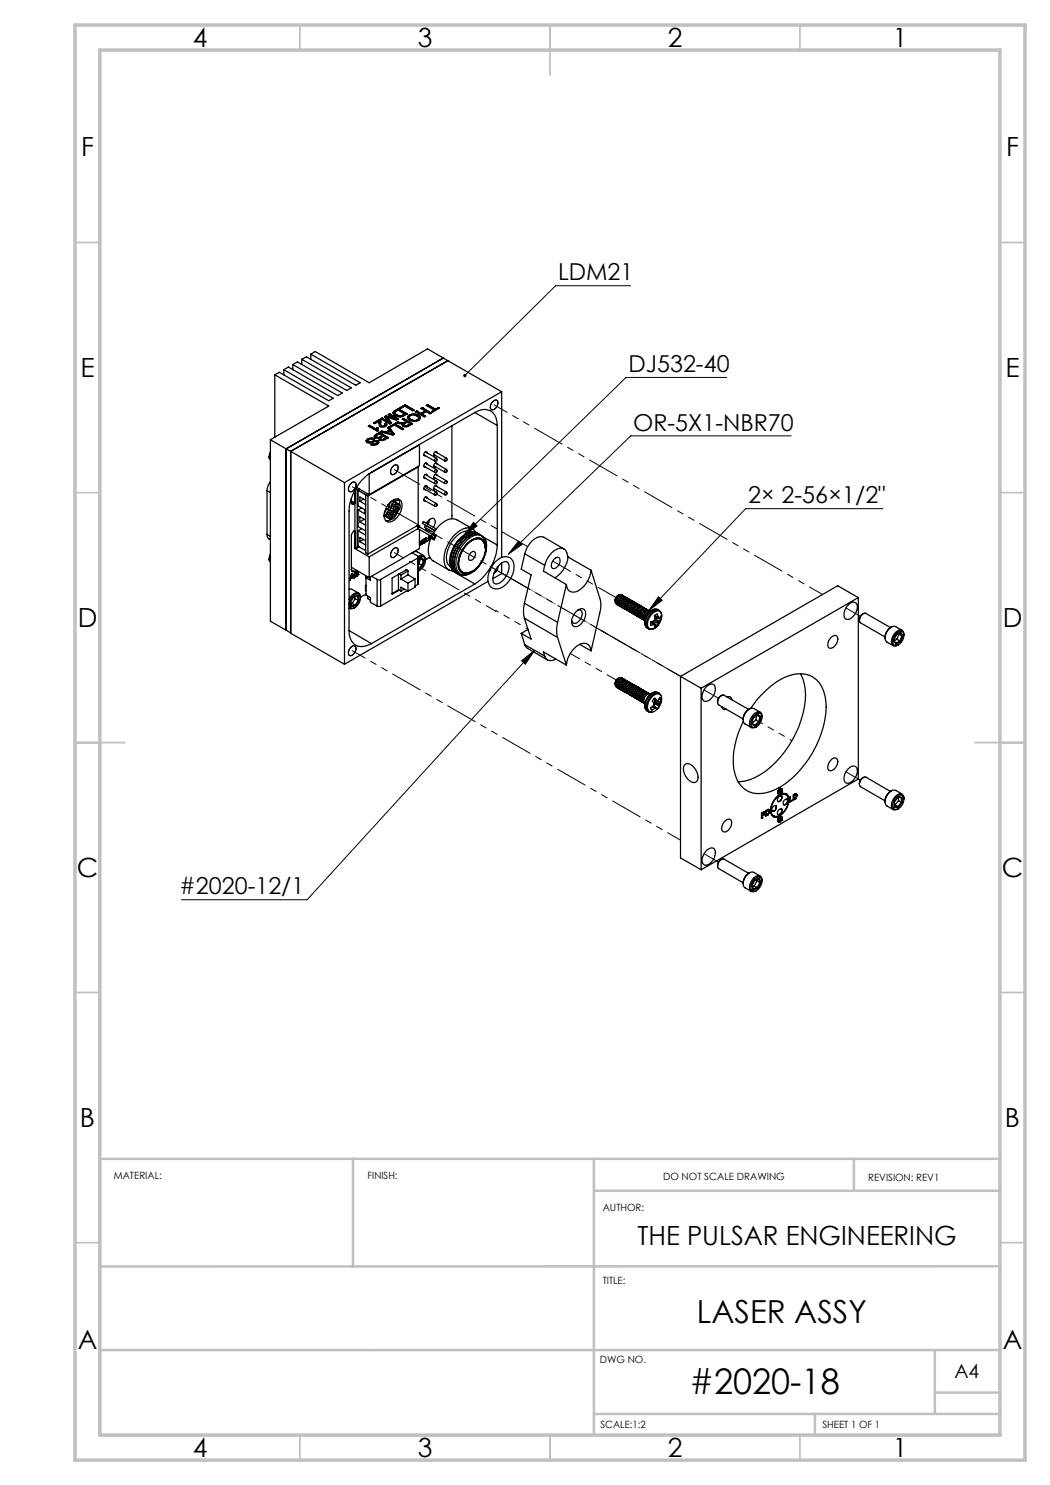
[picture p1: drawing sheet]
<svg xmlns="http://www.w3.org/2000/svg" width="210mm" height="297mm" viewBox="0 0 210 297" stroke-linecap="round" stroke-linejoin="round" font-family="sans-serif">
<defs><g id="words">
<text font-size="7.1" x="137.9" y="278.8">#2020-18</text>
<text font-size="6.3" x="139.4" y="264.6">LASER ASSY</text>
<g font-size="5.3">
<text x="38.5" y="9.5">4</text>
<text x="83.5" y="9.5">3</text>
<text x="133.6" y="9.5">2</text>
<text x="178.6" y="9.5">1</text>
<text x="16.2" y="31.2">F</text>
<text x="201.2" y="31.2">F</text>
<text x="16.1" y="75.5">E</text>
<text x="201.1" y="75.5">E</text>
<text x="15.5" y="125.5">D</text>
<text x="200.5" y="125.5">D</text>
<text x="15.4" y="175.5">C</text>
<text x="200.4" y="175.5">C</text>
<text x="16" y="225.5">B</text>
<text x="201" y="225.5">B</text>
<text x="127.5" y="249">THE PULSAR ENGINEERING</text>
<text x="15.5" y="269.7">A</text>
<text x="200.5" y="269.7">A</text>
<text x="38.5" y="291.5">4</text>
<text x="83.5" y="291.5">3</text>
<text x="133.6" y="291.5">2</text>
<text x="178.6" y="291.5">1</text>
</g>
<g font-size="4.7">
<text x="111.6" y="56.1">LDM21</text>
<text x="125.7" y="74.4">DJ532-40</text>
<text x="126.6" y="86.1">OR-5X1-NBR70</text>
<text x="149.6" y="100.7">2× 2-56×1/2&quot;</text>
<text x="35.8" y="178.9">#2020-12/1</text>
</g>
<text font-size="3.9" x="190.9" y="275.5">A4</text>
<g font-size="2">
<text x="22.8" y="235.8">MATERIAL:</text>
<text x="73.5" y="235.8">FINISH:</text>
<text x="132.6" y="236">DO NOT SCALE DRAWING</text>
<text x="173.6" y="236.1">REVISION: REV1</text>
<text x="120.5" y="242.1">AUTHOR:</text>
<text x="120.5" y="256.7">TITLE:</text>
<text x="120" y="272.5">DWG NO.</text>
<text x="120.1" y="285.6">SCALE:1:2</text>
<text x="164.5" y="285.6">SHEET 1 OF 1</text>
</g>
</g></defs>
<path d="M126.1 57.1h-15l-18.1 18M145.3 75.5h-20.1l-32.5 31.6M158.2 87.2h-32l-24.5 23.6M94.7 104.5l.7 .7-2.7 1.9zM103.7 108.2l.7 .7-2.7 1.9zM131.7 119.4l.7 .6-2.6 2.1zM176.6 101.7h-27.5l-19.3 20.4M104.3 132.1l2.6-2-1.8 2.8zM106.9 130.1l-45.5 49.8h-25.1" fill="none" stroke="#000" stroke-width=".2"/>
<g fill="none" stroke="#c0c0c0" stroke-width=".35">
<path d="M60 5v5M110 5v10M160 5v5M15 48.5h5M200 48.5h5M15 98.5h5M200 98.5h5M15 148.5h10M195 148.5h10M15 198.5h5M200 198.5h5M15 248.5h5"/>
<path d="M200 248.5h5M60 287v5M110 287v5M160 287v5"/>
</g>
<path d="M70.6 231.8v21.5M118.8 231.8v55.2M118.8 238.2h81.2M170.8 231.8v6.4M200 231.8h-180v55.2M200 253.3h-180M20 270h180M187 270v12.8M187 278.5h13M118.8 282.8h81.2M163 282.8v4.2" fill="none" stroke="#c0c0c0" stroke-width=".5"/>
<path d="M15 5h190v287h-190zM20 10h180v277h-180z" fill="none" stroke="#c0c0c0" stroke-width=".7"/>
<path d="M97 112.7l31.5 18.2" fill="none" stroke="#808080" stroke-width=".2" stroke-dasharray="15.2 1.3 1.3 1.3" stroke-dashoffset="-1"/>
<path d="M92.8 74.8l-.1 .5 .3-.2-.3 .2a.34 .34 0 0 0 .5 0 .34 .34 0 0 0 0-.4 .34 .34 0 0 0-.4-.1zM94.7 104.5l.7 .7-2.7 1.9zM103.7 108.2l.7 .7-2.7 1.9zM104.3 132.1l2.6-2-1.8 2.8zM131.7 119.4l.7 .6-2.6 2.1z" fill="#000"/>
<g fill="none" stroke="#000" stroke-width=".25">
<path d="M55 75l10.8 6.2-11.7 6.7M55 75v12.4M56.8 73.9l9.8 5.8-.8 .4-9.9-5.6-.9 .5M56.8 73.9v1.1M58.6 72.9l9.8 5.7-.8 .5-9.9-5.7-.9 .5M58.6 72.9v1M60.4 71.9l9.8 5.7-.8 .5-9.9-5.7-.9 .5M60.4 71.9v1M62.2 70.8l.8-.5 10.8 6.2 11.7-6.7 3.2 1.8M62.2 70.8l9.8 5.7-.8 .5-9.9-5.6-.9 .5M62.2 70.8v1.1M88.7 71.6l-31.5 18.2"/>
<path d="M88.7 71.6l11.6 6.7M89.6 72.1l-31.5 18.2M100.3 78.3l-31.4 18.2M100.3 78.3v33.2M53.4 98.1v8.8M53.4 98.1l.7 .4M53.7 91.5l.4 .2M53.7 91.5l.4 .5M54.1 96.3l-.5 .9-.2 .9M54.1 87.9l3.1 1.9M54.1 87.9v36.3l3.1 1.8M54.1 90.3l-.4 1.2"/>
<path d="M57.2 89.8v36.2M57.2 89.8l.9 .5M58.1 90.3v36.3l10.8 6.3M58.1 90.3l10.8 6.2M68.9 96.5v36.4M70.1 96.7l.6-.3h.3a1.24 1.24 0 0 1-1.1 1.9 1.12 1.12 0 0 1 .2-1.6zM70.3 99.7v.8M71 98v11.7M71.1 97.8l.3 .2M71.3 97.5l2.5 1.4M71.3 97.5h.1M71.4 98v11.6"/>
<path d="M71.6 98.1l1.5 .9M71.6 98.1v3.1l1.4 .7v.9l-1.4-.8M71.8 97.8l-.4 .2M72 97.9l-.4 .2M72.7 99.8l-.7 .4M73.1 99v11.6l.5 .2M73.1 99l.5 .2M73.5 98.7l-.4 .3M73.5 87.8l-.3 .3a.62 .62 0 0 0 1 .5l1-.3 .2 .2-.2 .3M73.5 87.8a1.52 1.52 0 0 1 1.4 0l-.2 .1h-.9l-.2 .3 .1 .2M73.5 87.8l-.3 .4M73.5 87.8h.1"/>
<path d="M73.6 88.3l.1 .1M73.6 99.2v11.6M73.7 88.4h.4M73.7 88.4h.1M73.8 94.8h.1M73.8 94.8v4.1M73.9 85.1h.1M73.9 85.1l-.2 .1 1.8 1.1 .1-.1M73.9 85.1l1.4 .8M73.9 85.1l-.2 .1M74.1 88.4h.1M74.5 88.8h.1"/>
<path d="M74.9 88.2h.7M74.9 88.2l-.8 .2M74.9 88.2h.1M75.2 87.3l.1 .2M75.2 88.8h-.7M75.2 86.9l-.3 .3v.3l.5 .2 .4-.1M75.2 88.8h.1M75.2 86.9l-.3 .3M75.2 86.9h.1M75.3 85.9h.1M75.3 87.5h.1M75.4 88.5l-.2 .3"/>
<path d="M75.5 85.5l.2 .1-.1 .6M75.5 85.5l-.2 .4M75.5 85.5h.1M75.6 88.2l.1 .2a1.06 1.06 0 0 1-1.5 .5l.3-.1M75.6 88.2l.1 .3M75.6 88.2h.1M75.6 86v.2M75.8 84.6a.82 .82 0 0 0 .6 .9 .82 .82 0 0 0 1-.4l-.2-.4M75.8 87.6h.1M75.8 84.6h.1M75.8 84.6v.1M75.8 87.6v.1"/>
<path d="M75.8 84.3v.3M75.9 86.5l1.8 1.1a1.79 1.79 0 0 1-1.7 .4l-.2-.4M75.9 86.5l-.7 .4M75.9 86.5l1.7 1.1M75.9 86.5h.1M75.9 83.9l-1.2 .7 .3 .1 .8-.4M75.9 83.9l.1 .1M75.9 83.9h.1M75.9 83.9l-1.1 .7M76 84l.1 .7M76 84l.2 .4M76 84h.1"/>
<path d="M76.1 87.7l.1 .2M76.1 87.4l-.4 .1h-.4M76.1 87.4h.1M76.2 87.8v.1M76.3 85.2h.6M76.3 85.2l-.2-.4 .2 .4M76.3 85.2h.1M76.3 86.3h.1M76.3 86.3l.8 .2M76.4 83.6h.1M76.4 83.6l-.2 .2 1.8 1 .3-.2M76.4 83.6l1.5 .9"/>
<path d="M76.4 87.1l-.6-.3-.6 .4 .1 .3M76.4 87.1h.1M76.4 87.1l-.3 .3M76.9 87.8l-.5 .1h-.2M76.9 87.8h.1M76.9 87.8l-.3 .1-.4-.1M76.9 84.8l.1 .2-.1 .2M76.9 85.2h-.6M76.9 85.2h.1M77 85l-.1 .2M77.1 86.5h.1M77.2 83.2h.1"/>
<path d="M77.2 83.2l-.3 .2 1 1.1M77.2 83.2l2 .6M77.2 84.7l.2 .2M77.2 84.7l-.3 .1M77.2 84.7h.1M77.2 87.6l-.5-.4-.6 .4 .1 .2M77.2 87.6h.1M77.2 87.6l-.3 .2M77.3 83.4l.2 .2M77.3 83.4l.2 .3M77.3 83.4h.1M77.4 86.5l.6-.3 .5 .6"/>
<path d="M77.4 86.5h.1M77.4 86.5l.6 .2M77.5 83.6l.8 1M77.5 83.7l.8 .9M77.5 83.6v.1M77.8 85.4h.1M77.8 85.4l-.3 .2 .4 .4M77.8 85.4l1 1.5-.2 .1-2.5-.6 .2-.1M77.9 86h.1M77.9 86l-.8 .5M77.9 82.8l1.8 1-.4 .2-2-.6M77.9 82.8h.1"/>
<path d="M77.9 82.8l-.3 .1 1.6 .9M77.9 82.8l1.8 1M77.9 84.5h.1M78 86.7l.5 .1M78 86.7h.1M78.5 86.8h.1M78.6 93.3l.2-.2 .6-.1a1.25 1.25 0 0 1-1.1 1.9 1.12 1.12 0 0 1 .3-1.6zM78.9 84.8h.1M78.9 82.6l.4 .4M78.9 82.6l.7-.6 1.4 .8M78.9 82.6h.1M78.9 84.8l1.8 1-.2 .1-1.6-.9-.9 .5-.2-.1"/>
<path d="M78.9 84.8l-1.1 .6M79 82.2l-.3 .1-.1 .4M79 82.1v.1M79 99.9v.4M79.2 83.8h.1M79.3 83l.5 .2h.5M79.3 83h.1M79.5 84.5l-.3 .1 1.4 .1M79.5 84.5h.1M79.5 84.5h.6M79.6 99.8l.2 .3 .1 .9M79.6 81.8l1.8 1a1.78 1.78 0 0 1-2.8-.2l.4-.5"/>
<path d="M79.6 81.8h.1M79.6 81.8l-.6 .3M79.6 81.8l-.6 .4M79.7 99.9l-.7 .4M79.9 81.6l.2 .1 .9-.5 1.5 1 .3-.2M80.1 84.5l.8 .1M80.1 84.5h.1M80.3 83.2h.1M80.6 83l-.3 .2M80.6 83h.1M80.6 84.7l-.1 .4M80.6 84.7h.1"/>
<path d="M80.7 83.7l1.8 1.1a1.77 1.77 0 0 1-1.9 .5l-.2-.3 .2-.3M80.7 83.7h.1M80.7 83.7l-.2 .2 .8 .4M80.7 83.7l-.2 .2M80.8 85l.1 .1M80.9 84.6h.1M80.9 85.1h.1M81 82.8h.1M81 82.8l-.4 .2M81 84.5l-.1 .1M81 84.5h.1M81 81l1.8 1"/>
<path d="M81 81l-1.1 .6M81.3 84.3h.1M81.3 84.3l-.3 .2M81.5 85.1h-.6M81.5 85.1h.1M81.8 83l-.3 .5a1.51 1.51 0 0 0 2.6 .1l-.1-.3-.4-.3M81.8 83a1.9 1.9 0 0 1 1.8 0M81.8 83l-.2 .3-.1 .3M81.8 83a1.76 1.76 0 0 1 1.8 .1M81.8 83.4v.2l.4 .3M81.8 83h.1M82.1 84.8l-.6-.3-.7 .4 .1 .2"/>
<path d="M82.1 84.8l-.6 .3M82.2 83.9a1.31 1.31 0 0 0 1.3 .1M82.2 83.9h.1M82.2 83.9a1.42 1.42 0 0 0 1.3 .1M83.3 82.2h.1M83.3 82.2l-.2 .2M83.3 82.2l.9 .5M83.3 82.2l-.3 .2 1.8 1 .3-.1-.7-.5M83.5 84l.2-.3-.2 .3M83.5 84h.1M83.5 93.3l.1 .1M83.6 83.1l.4 .2v.3"/>
<path d="M83.6 83v.1M83.6 93.4l-10 5.8M83.6 93.4v11.6l-10 5.8M83.7 83.6a1.23 1.23 0 0 0-1.9-.2v.2l.4 .3M83.8 88.9l.1 .1M83.9 89l-10.1 5.8M83.9 89v4.1l-10.1 5.8M84.2 82.7h.1M84.4 82.8h.1M84.4 82.8l.7 .5M84.5 81.6h.1M84.5 81.6l-.3 .1 .9 .5"/>
<path d="M84.5 81.6l1.7 1-.2 .2-.8-.5-.8 .5M84.5 81.6l-.3 .1M84.7 90.9l2.3 1.3M84.7 93.2l2.3 1.3M84.7 95.5l2.3 1.2M84.7 97.7l2.3 1.3M84.7 100l2.3 1.2M85.1 90.4l2.2 1.2M85.1 92.6l2.2 1.3M85.1 94.9l2.2 1.3M85.1 97.2l2.2 1.3M85.1 99.4l2.2 1.3"/>
<path d="M85.1 82.2l-.9 .5M85.3 81.1l1.6 .9M85.4 99.6a.4 .4 0 0 0-.5-.1 .4 .4 0 0 0-.2 .5l.1 .2h.3M85.4 97.4v-.2a.46 .46 0 0 0-.5 .2 .46 .46 0 0 0 0 .6l.2-.1M85.4 95.1v-.2a.46 .46 0 0 0-.5 .2 .46 .46 0 0 0 0 .6h.2M85.4 92.8v-.1a.46 .46 0 0 0-.5 .2 .46 .46 0 0 0 0 .5h.2M85.4 90.6v-.2a.45 .45 0 0 0-.6 .2 .45 .45 0 0 0 .1 .6l.2-.1M85.5 80.9l1.6 1M85.5 80.9l-.2 .2M86.7 90.9l2.3 1.3M86.7 93.1l2.3 1.3M86.7 95.4l2.3 1.3"/>
<path d="M86.7 97.7l2.3 1.3M86.9 82h.1M87.1 90.3l2.2 1.3M87.1 92.6l2.2 1.3M87.1 94.9l2.2 1.3M87.1 97.1l2.2 1.3M87.3 91.6a.33 .33 0 0 1 .1 .5 .33 .33 0 0 1-.4 .1M87.3 93.9a.33 .33 0 0 1 .1 .4 .33 .33 0 0 1-.4 .2M87.3 96.2a.31 .31 0 0 1 .1 .4 .31 .31 0 0 1-.4 .1M87.3 98.5a.31 .31 0 0 1 .1 .4 .31 .31 0 0 1-.4 .1M87.3 91.6a.39 .39 0 0 0-.3 .6M87.3 93.9a.39 .39 0 0 0-.3 .6"/>
<path d="M87.3 96.2a.35 .35 0 0 0-.3 .5M87.3 98.5a.35 .35 0 0 0-.3 .5M87.4 97.3v-.1a.46 .46 0 0 0-.6 .2 .46 .46 0 0 0 .1 .6l.2-.1M87.4 95.1v-.2a.46 .46 0 0 0-.6 .2 .46 .46 0 0 0 .1 .6l.2-.1M87.4 92.8v-.1a.46 .46 0 0 0-.6 .2 .46 .46 0 0 0 .1 .5h.2M87.4 90.6v-.2a.45 .45 0 0 0-.6 .2 .45 .45 0 0 0 .1 .6l.2-.1M87.7 81.5h.1M87.7 81.5l.2 .1-1.4 .8-.2-.1 .6-.3M87.7 81.5l-.6 .4M89.3 91.6a.31 .31 0 0 1 .1 .5 .31 .31 0 0 1-.4 .1M89.3 93.9a.31 .31 0 0 1 .1 .4 .31 .31 0 0 1-.4 .1M89.3 96.2a.31 .31 0 0 1 .1 .4 .31 .31 0 0 1-.4 .1"/>
<path d="M89.3 98.4a.31 .31 0 0 1 .1 .4 .31 .31 0 0 1-.4 .2M89.3 91.6a.35 .35 0 0 0-.3 .6M89.3 93.9a.35 .35 0 0 0-.3 .5M89.3 96.2a.35 .35 0 0 0-.3 .5M89.3 98.4a.35 .35 0 0 0-.3 .6M90.4 85.2l-.1 18.5M95 82.5a2.65 2.65 0 0 1 2.7-.5 2.65 2.65 0 0 1 1.7 2.3v.8M95 82.5l-20.7 11.9a9.9 9.9 0 0 0-4.5 7.8v23.9M95 82.5l4.4 2.6M98.5 80.4l.6-.4h.3a1.27 1.27 0 0 1-1.1 1.9 1.04 1.04 0 0 1 .2-1.5zM99.4 85.1v23.9M53.4 106.9l.2 .7 .5 .3"/>
<path d="M53.4 106.9l.7 .4M53.7 111.9l.4 .2M53.7 111.9l.4 .5M54.1 110.7l-.4 1.2M69.8 117.9h.6l1.3 .7M70 116h.1M70.1 115.6h.1M70.1 115.6v.4M70.3 113.9a.35 .35 0 0 0 .1 .4 .35 .35 0 0 0 .4 0M70.3 100.5a.33 .33 0 0 0 .1 .3 .33 .33 0 0 0 .4 0M70.3 115.1h.1M70.3 113.4l3.5 2.1"/>
<path d="M70.3 100.2l.7 .4M70.3 115.1l-.1 .4M70.3 100.5l.5 .3M70.3 113.9l.5 .4M70.3 114.9v.2M70.3 114.9l.2 .4-.3 .2M70.3 114.9h.1M70.4 119.4a.99 .99 0 0 1 1.6-.3 2.12 2.12 0 0 1-1.6 2.6 1.1 1.1 0 0 1-.2-1.9zM70.5 115.4h.1M70.5 115.4l-.4 .2M70.5 115.4l.1 .2h.2M70.7 106.3l.3 .1"/>
<path d="M70.8 115.6h.1M70.8 115.6l-.4-.9-.5 1.4 .2-.1M70.9 114.9l.1 .2M70.9 114.9h.1M71 114.7l-.1 .2M71 106.1l-.5 .4-.2 .5v6.9M71 114.7h.1M71 109.7l2.8 1.7M71 100.7l-.2 .1M71 119.3v.4M71 109.3l.4 .3M71 119.7l-.6 1"/>
<path d="M71 119.7l.6 .4M71.3 114.3l-.3 .4M71.3 114.3l.2 .1M71.3 115.3h-.3M71.3 114.3h.1M71.3 115.3h.1M71.3 114l-.5 .3M71.3 109.5l-.3 .2M71.4 114.3h-.1M71.5 114.7l-.2 .5h-.3l-.1-.3M71.5 114.2a.84 .84 0 0 0-.6 1.1h.4M71.5 114.7h.1"/>
<path d="M71.5 114.4l.1-.1zM71.5 114.7l-.2 .2v-.2l.3-.2v.4M71.5 119.2l-.7 .1M71.5 119.2l.1 .9M71.6 102v3.3l1.5 .9M71.6 106.1v3.2l1.5 .8M71.6 106.1l1.5 .9M71.6 114.9l-.3 .4M71.6 114.9h.1M71.7 119.2l-.9 .1-.7 1.1 .2 .9M71.7 119.2l.1 .9M71.7 119.2h-.2"/>
<path d="M71.8 109.4l-.4 .2M72 100.2l1.1 .7M72 104.4l1.1 .7M72 108.3l1.1 .7M72.1 119.4a.79 .79 0 0 0-.4-.8 .79 .79 0 0 0-1 .2l-.7 .7-.2 .4M72.1 119.4v.2M72.3 105.7l-.7 .4M72.3 101.6l-.7 .4M72.7 107.9l-.7 .4M72.8 103.9l-.8 .5M73.1 115.1v.2l.2 .1M73.1 117.1l.1 1.1"/>
<path d="M73.1 117.1l.1 .1M73.1 100.1l-1.1-.7v.8M73.1 104l-1.1-.6v1M73.1 108.2l-1.1-.7v.8M73.2 115.6v3.4l.9 .5v1l1.3 .7M73.2 117l-.1 .1M73.2 118.8l-1.1 .6M73.3 115.4v.1M73.6 115.4l-.4 .2M73.6 119.2v.5l.5 .3M73.8 111.4v4.1M73.8 115.5l.3 .2"/>
<path d="M74.1 115.4v.7l-.9-.5M74.3 115.2l1.1 .7M75.4 115.9l.3 .1 .4-.1M75.4 115.9v5.3M76.1 115.9v5.3M76.8 103.1l1.4 .8M76.9 102.7h.1M77 103l-.2 .1M77.2 101.7l.2 .2M77.6 102.2l.2-.1h.3a.82 .82 0 0 1-.7 1.2 .7 .7 0 0 1 .2-1.1zM77.6 101l.2 .1-.2-.1M77.6 102.5l.3-.1a.25 .25 0 0 1 0 .4 .25 .25 0 0 1-.4 0z"/>
<path d="M77.6 100.9a2.37 2.37 0 0 1 2.2-1.1 1.93 1.93 0 0 1 .3 2.7 2.83 2.83 0 0 1-2.5 1.9 1.61 1.61 0 0 1-.6-2.4zM77.8 103.2h.1M77.8 103.2l.1 .3 .4 .2M77.9 101.3l-.3 .5M78.1 102.1a.71 .71 0 0 0-1.1 .1 .71 .71 0 0 0 .4 1.1M78.2 100.3h.1M78.3 102.4h.1M78.3 102.4l.2-.1 .5 .2M78.4 100.8a.45 .45 0 0 1 .3-.3 .45 .45 0 0 1 .5 .2l-.2 .7a.49 .49 0 0 1-.7 .3l-.1-.4zM78.4 103.8l-.8 .3h-.4M78.5 102.7l.4-.2a.71 .71 0 0 1 .2 .9 .71 .71 0 0 1-.8 .3l-.1-.5zM78.5 103l.3-.1a.3 .3 0 0 1 0 .3 .3 .3 0 0 1-.3 .2z"/>
<path d="M78.6 109.9l.2-.3h.6a1.24 1.24 0 0 1-1.1 1.9 1.12 1.12 0 0 1 .3-1.6zM78.6 100.9l.1-.1a.23 .23 0 0 1 .1 .4 .23 .23 0 0 1-.3 0zM78.6 100v.3M78.7 101.7h.1M78.7 101.6l.1 .4 .4 .2M78.8 102l-.6 .3M79 102.3l.4 .3M79 102.3l-.2 .1M79 102.3v.2M79 100.3l.9 .6M79 100.5a.72 .72 0 0 0-1.1 .2 .72 .72 0 0 0 .4 1M79.2 100.9l.2-.2 .5 .3"/>
<path d="M79.2 100.8v.1M79.4 101.2l.4-.2a.72 .72 0 0 1 .2 .8 .72 .72 0 0 1-.8 .4 .68 .68 0 0 1 .2-1zM79.5 101.4l.1-.1a.24 .24 0 0 1 .1 .4 .24 .24 0 0 1-.4 0zM79.7 102.1l-.5 .9M79.7 117.9l.5 .3M79.7 114.9v3M79.7 118l-1.3 .7M79.8 114.8l.4 .2M80.2 115.8l1.4 .8M80.2 118.2v-.8l1.4 .8M80.2 115v.8M80.9 117.8l-.7 .4"/>
<path d="M81.2 114h.1M81.2 114l-2.8 1.6v3.2l1.4-.8M81.2 114l.4 .2M81.4 118.1l-5.3 3.1M81.6 114.2v.8M81.6 116.6v1.6M81.6 115l1.4 .8M81.6 115l-1.4 .8M81.6 114.2l-1.4 .8M82.4 110.6l1.1 .6 .2 .2-.2 .2M82.8 110.3h.6l1.3 .8M83 115.8l-1.4 .8"/>
<path d="M83 115.8v1.6l-1.4 .8M83.3 105.2l.4 .2M83.5 111.6l-7.4 4.3M83.5 111.6v5.3M83.5 116.9l-.5 .3M83.6 105.7l-9.8 5.7M83.6 111.3a.8 .8 0 0 1 1-.2 .8 .8 0 0 1 .5 .8M83.7 111.7a.79 .79 0 0 1 1-.3 .79 .79 0 0 1 .4 1 2.31 2.31 0 0 1-1.4 1.8M83.7 111.4v5.4l-.2 .1M83.7 112l.6-.5 .6 .5M83.8 112.7l-.1 .2M83.8 112.7l.6 .4"/>
<path d="M83.9 108.7l.2-.1v.1M83.9 108.4h.2M83.9 108.3l.2 .1M83.9 108.7h.1M83.9 108.4h.1M83.9 105.9v3.8l-10.1 5.8M83.9 109.1h.1M84 114l-.3 .2M84 108.7l.1 .1-.2 .2M84 108.7h.1M84.1 111.7h.1M84.1 108.3v.1"/>
<path d="M84.1 108.6v.1M84.1 111.7l-.3 1M84.1 111.7l.6 .4M84.1 108.7l-.2 .4M84.1 108.4h.1M84.1 108.7h.1M84.1 108.4h-.1M84.2 111.7l.5 .4M84.3 108.4h.1M84.3 108.2h.1M84.3 108.5h.1M84.3 108.7h.1"/>
<path d="M84.3 108.2v.2M84.3 108.5v.2M84.4 113.1l-.7 .6M84.4 113.1l.2 .1M84.6 113.2l-.9 .7M84.7 112.1l-.3 1M84.7 107.9h.1M84.7 108.3h.1M84.7 108.3l-.4 .2M84.7 107.9l-.4 .2v.8l.4-.3M84.7 108.3l-.4 .1M84.7 107.9l-.4 .3"/>
<path d="M84.7 108.6h.1M84.7 108.6l-.4 .1M84.9 112l-.3 1.2M84.9 112l-.2 .1M84.9 108.1h.1M84.9 108.5h.1M85 108.1h.1M85 108.1l-.1 .1M85 108.1l-.1 .4M85.1 108.1h.1M85.1 108.1h-.1M85.1 105.5a.59 .59 0 0 0 .3 .6 .59 .59 0 0 0 .6 0"/>
<path d="M85.1 108.1l.3 .1M85.1 111.9v.2M85.1 107.7h.1M85.1 107.7l.1 .2-.3 .2M85.1 107.7l-.2 .1v.3M85.1 107.7l-.2 .1M85.2 108h.1M85.2 108l-.1 .1M85.2 108l.1 .1M85.3 108.1l.1 .1M85.3 108.1h.1M85.3 104.7v-.1a1.3 1.3 0 0 1 1.5-.9 1.31 1.31 0 0 1-.1 1.8"/>
<path d="M85.3 107.6v.1M85.3 107.7l-.1 .3M85.3 107.7l-.1-.1-.4 .2v.7h.1M85.3 107.7h.1M85.4 108.2h.1M85.4 108.2l-.1 .1M85.5 104.3l.3 .2M85.8 107.3v.6M85.8 107.3h.1M85.8 111.5l.3 .2M85.9 103.9l-.4 .9M85.9 107.2h.1"/>
<path d="M85.9 107.9h.1M85.9 111.4l-.8 .6M85.9 107.2l-.1 .1M86 107.1l-.3 .2v.7l.2-.1M86 107.2h.1M86 107.2h-.1M86 107.2a.4 .4 0 0 1-.2 .7M86.1 107.7l-.2 .2M86.2 107.6a4.5 4.5 0 0 0-.1 4.1l.4 .4 3.3 1.9M86.2 107.6l.7 .2M86.2 107.3v.3M86.2 107.3v-.1l.1 .1"/>
<path d="M86.2 107.3h.1M86.3 107.3l-.1 .3M86.4 107.3v.4l.1-.1M86.4 107.4v.2M86.4 107.6h.1M86.5 106.9h.1M86.7 106.8l-.1 .2M86.7 106.8v.2l.1-.2M87.1 107l-.1 .2M87.1 107.3l-3.2-1.9-.3 .1v.3l3.4 1.9M87.2 105.8l-2.6-1.5-.1 .4 2.5 1.4-1.8-1-.2 .1-.1 .2 1.8 1.1M87.3 100.7a.31 .31 0 0 1 .1 .4 .31 .31 0 0 1-.4 .1"/>
<path d="M87.3 100.7a.35 .35 0 0 0-.3 .5M90.5 114.2l4.5 2.6M91 114.4l.1 .1M91.4 114.6v.1M91.7 114.9h.1M91.8 114.8a2.78 2.78 0 0 1-.9-3.1 6.5 6.5 0 0 1 3.8-4.8l.8-.2 .6 .3a1.98 1.98 0 0 0-2.3 .2 6.6 6.6 0 0 0-2.7 6.8 1.8 1.8 0 0 0 2.4 .9M92.5 107.3a6.3 6.3 0 0 0-2.5 6l.5 .8 .4 .3M93 109.1a3.2 3.2 0 0 1 3.2-1.4 2.5 2.5 0 0 1 .8 3.1 5.3 5.3 0 0 1-3.7 4 1.72 1.72 0 0 1-1.7-2.2 6.1 6.1 0 0 1 1.4-3.5zM93.3 108.1a2.9 2.9 0 0 1 3-1 3.5 3.5 0 0 1 .8 3.7 6.4 6.4 0 0 1-3.3 4l-.9 .2-.9-.2a3.5 3.5 0 0 1-.3-4.3l.7-1.3zM93.6 108.7a2.19 2.19 0 0 1 3-.7 4.1 4.1 0 0 1-.7 4.9 3.4 3.4 0 0 1-3.1 1.7 1.68 1.68 0 0 1-1.1-2 6.1 6.1 0 0 1 1.9-3.9zM94.1 110.7l.5-.4h.3a1.15 1.15 0 0 1-1 1.8 .92 .92 0 0 1 .2-1.4zM94.2 106.4a2.46 2.46 0 0 0-2.8 .8 5.8 5.8 0 0 0-2 5.2l.2 .5 .5 .5"/>
<path d="M94.5 105.8l-3.1-1.8a2.74 2.74 0 0 0-3.2 .8l-1.1 1.2-.5 .7 .7 .4-.5 .9-.6-.4M95 116.8l-20.7 11.9M95.2 106.5a1.87 1.87 0 0 0-2.6-.7 6.9 6.9 0 0 0-3.6 7.2 1.79 1.79 0 0 0 1.7 1.2M95.4 106.6a2.52 2.52 0 0 0-2.8 .6 6.6 6.6 0 0 0-2.4 6.1l.4 .7 .5 .4M95.5 106.7a1.92 1.92 0 0 0-2.4 .2 6.5 6.5 0 0 0-2.8 6.8l.5 .6 .5 .2M95.7 106.8a2.55 2.55 0 0 0-2.8 .6 6.7 6.7 0 0 0-2.3 6.1l.3 .7 .5 .4M95.7 106.7v.1M95.9 106.9a1.79 1.79 0 0 0-2.4 .2 6.5 6.5 0 0 0-2.8 6.8l.5 .6 .4 .2M96.2 107.8a2.29 2.29 0 0 1 .8 1.8 1.59 1.59 0 0 0-.6-1.6 1.59 1.59 0 0 0-1.7 0 5.6 5.6 0 0 0-2.9 5.3 1.57 1.57 0 0 0 2.6 1h-.1a1.9 1.9 0 0 1-1.9 .2M96.3 107.1a2.42 2.42 0 0 1 .9 3v.3M96.5 107.3l2.9 1.7M97.6 116.3l-28.7 16.6"/>
<path d="M98.3 113.4h.1M99.1 112.4l.3-.4a1.87 1.87 0 0 1 2.3-.6 1.87 1.87 0 0 1 1.1 2.1 4.8 4.8 0 0 1-3.1 4.3 1.76 1.76 0 0 1-2.1-2.2 5.7 5.7 0 0 1 1.5-3.2zM99.4 109a9.9 9.9 0 0 1-4.4 7.8M99.6 113.3a1.61 1.61 0 0 1-.8 1.4M99.9 113a1.17 1.17 0 0 1 1.7-.4 3.6 3.6 0 0 1-2.4 4.2h-.1a1.62 1.62 0 0 1-.3-2.1l.6-1.3zM100.3 112.6v2.1l-1.7 1M105 110.8l-.8 3 2 1.2-1.3 5.6M105 110.8l3.9 2.3M108.9 113.1l-.2 1.1 4.6 2.7M110.8 111.8l.7-.4 .2 .1a1.47 1.47 0 0 1-1 2.2 1.21 1.21 0 0 1 .1-1.9zM112.8 109.8l-4-2.3a2.5 2.5 0 0 0-2.9 1.3l-.4 .6-.5 1.4M113.3 116.9l-1.8 7.6"/>
<path d="M113.6 111.4a5.6 5.6 0 0 1-2.7 4.2M113.6 111.4a1.59 1.59 0 0 0-1.7-1.8 4.5 4.5 0 0 0-3 3.5M113.6 111.4l4.6 2.6M118.2 114a5.2 5.2 0 0 1-3 4.4 1.41 1.41 0 0 1-1.9-1.5M118.2 114l1.7 5.6a5.5 5.5 0 0 1 0 3l-1.7 7.6M123.6 119.1a1.1 1.1 0 0 0-.3 1.7M123.6 119.1l-.4 .3-.2 .9M123.6 119.1l.1 .1M123.9 119.1a1.36 1.36 0 0 0-.5 1.9M123.9 119.1h.1M123.9 119.1a1.36 1.36 0 0 0-.4 1.9h.1M123.9 119.1l.3-.1 .3 .1"/>
<path d="M124.1 119l-.5 .1M124.2 119.2a1.36 1.36 0 0 0-.4 1.9M124.2 119.2h.1M124.2 119.2a1.37 1.37 0 0 0-.4 1.9l.2 .1M124.2 119.2l.3-.1 .3 .2M124.3 118.9l.2 .1M124.4 119l-.5 .1M124.5 119.4a1.36 1.36 0 0 0-.4 1.9M124.5 119.4h.1M124.6 119.4a1.34 1.34 0 0 0-.5 2h.2M124.6 119.4l.2-.1 .4 .2M124.7 119.2h-.5"/>
<path d="M124.8 119.6a1.36 1.36 0 0 0-.4 1.9M124.8 119.6h.1M124.9 119.6a1.34 1.34 0 0 0-.5 1.9l.2 .1M124.9 119.6l.2-.1 .4 .2M125 119.3l-.5 .1M125.2 119.8a1.29 1.29 0 0 0-.5 1.9M125.2 119.8h.1M125.2 119.8a1.29 1.29 0 0 0-.4 1.9h.1M125.2 119.8l.2-.1 .4 .2M125.3 119.5l-.5 .1M125.5 120a1.29 1.29 0 0 0-.4 1.9M125.5 120h.1"/>
<path d="M125.5 120a1.3 1.3 0 0 0-.4 1.9l.1 .1M125.5 120l.3-.1 .3 .1M125.7 119.7l-.5 .1M126 119.9l-.5 .1M171.7 119.5l-4.2-2.3-31.4 18.1M171.7 119.5l-31.5 18.2M171.7 119.5v36.3l-31.5 18.2M57.2 126l.9 .6M69.8 126.1a2.66 2.66 0 0 0 1 2.7 2.66 2.66 0 0 0 2.8 .2l.7-.3M69.8 121.6l.2 .1M69.8 126.1l4.5 2.6M70.1 129.5l.6-.4 .3 .1a1.25 1.25 0 0 1-1.1 1.9 1.12 1.12 0 0 1 .2-1.6z"/>
<path d="M70.1 120.3l.1 .8M70.2 121.1l.1 .2M70.4 120.7h-.2M70.4 120.7l.6 .3M71 121.5l-.2 .1a.82 .82 0 0 1-1 0M71 121l-.8 .1M71 121l.1 .2M71.1 121.2l-.8 .1M71.6 120.1h.2M71.6 120.1l-.6 .9M71.8 120.1l-.7 1.1M75.4 121.2h.7"/>
<path d="M104.2 126.7l.8 2.2M104.9 120.6a6.4 6.4 0 0 0 0 3M104.9 120.6l6.6 3.9M104.9 123.6l6.6 3.9M104.9 123.6l1.3 4.2-2-1.1M105 128.9l.5 .8 4 2.3M105 128.9l3.9 2.3M105.6 125.9l-1.4 .8M108.9 131.2a1.4 1.4 0 0 0 2.3 .6M108.9 131.2l-.2-.8 4.6 2.6M111.5 124.5a6.6 6.6 0 0 0 0 3M111.5 127.5l1.8 5.5"/>
<path d="M115.4 122.2a.97 .97 0 0 1 1.2-.4 .97 .97 0 0 1 .5 1.2 3.1 3.1 0 0 1-1.7 2.3 .89 .89 0 0 1-.9-.3 .89 .89 0 0 1-.2-.9 3.5 3.5 0 0 1 1.1-1.9zM115.5 122a.61 .61 0 0 1 .9 .4 2.05 2.05 0 0 1-1.5 2.3l-.5-.3-.1-.3M115.9 128.9l2.3 1.3M118.2 130.2a1.47 1.47 0 0 0-.8-1.5 1.47 1.47 0 0 0-1.7 .3 5.4 5.4 0 0 0-2.4 4M123.4 137.4l.1 .2M123.7 135.6l-.5 .5-.2 .8M124 137.8h.1M124 137.8l.1 .1M124.1 135.6a1.11 1.11 0 0 0-1 .7 1.11 1.11 0 0 0 .3 1.2M124.3 138h.1M124.3 138l.2 .1M124.4 135.6a1.29 1.29 0 0 0-.9 2"/>
<path d="M124.4 135.6h.1M124.6 135.7l-.1-.1a1.33 1.33 0 0 0-1.1 1.8M124.8 135.8a1.18 1.18 0 0 0-1.1 .7 1.18 1.18 0 0 0 .2 1.3h-.1M124.9 135.9l-.1-.1a1.33 1.33 0 0 0-1.1 1.8M124.9 138.3l.2 .2-.1-.1M124.9 138.3l.1 .1M125.1 136a1.33 1.33 0 0 0-1.1 1.8M125.2 136.1l-.1-.1a1.33 1.33 0 0 0-1.1 1.8M125.3 138.5l.1 .2M125.3 138.5h.1M125.3 138.5l.2 .2M125.4 136.2v-.1a1.33 1.33 0 0 0-1.1 1.9"/>
<path d="M125.6 136.3l-.2-.1a1.32 1.32 0 0 0-1.1 1.8M125.6 138.7l.2 .2zM125.6 138.7h.1M125.7 136.3a1.28 1.28 0 0 0-.9 2.1M125.7 136.3h.1M125.8 120.2a1.29 1.29 0 0 0-.4 1.9M125.8 120.2h.1M125.8 120.2a1.18 1.18 0 0 0-.2 1.9M125.8 120.2l.3-.2 .3 .2M125.9 136.5l-.2-.2a1.27 1.27 0 0 0-.9 2M126 136.5l.1 .1M126 136.5a1.31 1.31 0 0 0-1.1 1.8"/>
<path d="M126 139.1h.1M126.1 120.3a1.29 1.29 0 0 0-.4 1.9M126.1 120.3l.1 .1M126.2 120.4a1.29 1.29 0 0 0-.5 1.9h.2M126.2 120.4l.2-.1 .4 .1M126.2 136.7l-.2-.2a1.34 1.34 0 0 0-1 1.9M126.3 120.1l-.5 .1M126.4 136.7a1.33 1.33 0 0 0-1.1 1.8M126.4 120.5a1.29 1.29 0 0 0-.4 1.9M126.4 120.5h.1M126.5 120.5a1.36 1.36 0 0 0-.5 1.9l.2 .1M126.5 120.5l.3-.1 .3 .2"/>
<path d="M126.5 136.8l-.1-.1a1.34 1.34 0 0 0-1.1 1.8M126.5 139.3l.3 .1-.2-.1M126.5 139.3h.1M126.6 120.3h-.5M126.6 136.9h.1a1.28 1.28 0 0 0-1.1 1.8M126.8 120.7a1.36 1.36 0 0 0-.5 1.9M126.8 120.7h.1M126.8 120.7a1.37 1.37 0 0 0-.4 1.9l.1 .1M126.8 120.7l.3-.1 .3 .2M126.8 137l-.1-.1a1.28 1.28 0 0 0-1.1 1.8M126.9 139.4h.1M126.9 139.4l.1 .2"/>
<path d="M126.9 120.4l-.5 .1M127 137.1h.1M127 137.1a1.2 1.2 0 0 0-1.1 .7 1.2 1.2 0 0 0 .2 1.3 1.28 1.28 0 0 1 .9-2l.1 .1M127.1 120.9a1.36 1.36 0 0 0-.5 1.9M127.1 120.9h.1M127.1 120.9a1.36 1.36 0 0 0-.4 1.9l.2 .1M127.1 120.9l.3-.1 .3 .2M127.2 139.6l.2 .2M127.2 139.7l.2 .1M127.2 120.6l-.4 .1M127.3 139.8h.1M127.4 137.3h-.1a1.22 1.22 0 0 0-1.1 .7 1.22 1.22 0 0 0 .2 1.3v-.1"/>
<path d="M127.4 121.1a1.36 1.36 0 0 0-.4 1.9M127.4 121.1h.1M127.4 121.1a1.36 1.36 0 0 0-.4 1.9h.2M127.4 121.1l.3-.1 .4 .2M127.5 137.4l-.2-.1a1.34 1.34 0 0 0-1 1.8M127.6 120.8l-.5 .1M127.6 137.4a1.33 1.33 0 0 0-1.1 1.9M127.6 137.4l.1 .1M127.7 121.3a1.36 1.36 0 0 0-.4 1.9M127.7 121.3h.1M127.7 121.3a1.36 1.36 0 0 0-.4 1.9h.2M127.7 121.3l.3-.1 .4 .2"/>
<path d="M127.8 137.6l-.1-.2a1.33 1.33 0 0 0-1.1 1.9M127.9 121l-.5 .1M128 137.7v-.1a1.33 1.33 0 0 0-1.1 1.8M128 137.6v.1M128 121.5a1.36 1.36 0 0 0-.4 1.9M128 121.5h.1M128.1 137.8l-.1-.1a1.28 1.28 0 0 0-1.1 1.7M128.1 121.5a1.35 1.35 0 0 0-.5 1.9h.2M128.1 121.5l.2-.1 .4 .1M128.2 121.2l-.5 .1M128.3 137.8a1.33 1.33 0 0 0-1.1 1.8M128.3 137.8h.1"/>
<path d="M128.4 121.6a1.34 1.34 0 0 0-.5 1.9M128.4 121.6v.1M128.4 138l-.1-.2a1.33 1.33 0 0 0-1.1 1.9M128.4 121.7a1.34 1.34 0 0 0-.4 1.9h.1M128.4 121.7l.3-.2 .3 .2M128.6 121.4l-.6 .1M128.7 138h-.1a1.3 1.3 0 0 0-.9 2h-.1M128.7 121.8a1.29 1.29 0 0 0-.4 1.9M128.7 121.8h.1M128.7 138.1l-.1-.1a1.33 1.33 0 0 0-1.1 1.8M128.7 121.8a1.29 1.29 0 0 0-.4 2h.1M128.7 121.8l.3-.1 .3 .2"/>
<path d="M128.9 121.6h-.5M129 138.2h-.1a1.33 1.33 0 0 0-1.1 1.8M129 122a1.29 1.29 0 0 0-.4 1.9M129 122h.1M129 122a1.29 1.29 0 0 0-.4 1.9l.2 .1M129 122l.3-.1 .3 .2M129.1 138.3l-.2-.1a1.37 1.37 0 0 0-1.1 1.8M129.2 121.7l-.5 .1M129.2 138.4a1.33 1.33 0 0 0-1.1 1.8M129.2 138.4h.1M129.3 122.2a1.29 1.29 0 0 0-.4 1.9M129.3 122.2h.1"/>
<path d="M129.4 122.2a1.3 1.3 0 0 0-.5 1.9M129.4 122.2l.2-.1 .4 .2M129.4 138.5l-.1-.1a1.28 1.28 0 0 0-1.1 1.8M129.4 125.6l.3 .2M129.5 121.9l-.5 .1M129.5 138.5l.1 .1a1.31 1.31 0 0 0-1.2 1.8M129.6 122.4h.1a1.72 1.72 0 0 0-.7 1.5M129.6 122.4a1.48 1.48 0 0 0-.6 1.6M129.7 138.7l-.1-.1a1.34 1.34 0 0 0-1.1 1.8M129.8 122.1l-.5 .1M129.9 138.7h.1M129.9 138.7a1.28 1.28 0 0 0-1.1 1.8"/>
<path d="M129.9 138.8a1.28 1.28 0 0 0-1.1 1.8v-.1M130 139.1a1.28 1.28 0 0 1 1.8-.4v-.1a1.66 1.66 0 0 0-1.9 1.1 1.97 1.97 0 0 0-.2 2.6l-.3-.1a2.22 2.22 0 0 1 .6-3.1zM130.1 122.3l-.5 .1M130.1 124.5l.7 .4M130.2 124.4l.8 .5M130.5 139.3a.98 .98 0 0 1 1-.6 .98 .98 0 0 1 .8 .8 2.7 2.7 0 0 1-2.1 2.9 .94 .94 0 0 1-.7-1.2 3.1 3.1 0 0 1 1-1.9zM130.5 122.7a1.06 1.06 0 0 1 1.7-.1 2.61 2.61 0 0 1-2.1 3.2 1.46 1.46 0 0 1-.2-2.3zM130.7 124.2h.1M130.7 124.6l-.1 .1M130.7 124.6l.7 .6M130.7 124.2v.4M130.7 124.2l.9 .5"/>
<path d="M130.8 124.9h.2M130.8 139.8l.6 .3M130.8 139.8l.7 .4M130.9 123.2l.8 .4M130.9 123.1l.7 .3M131 124l-.3 .2a.5 .5 0 0 0-.5 .3 .5 .5 0 0 0 0 .6l.6-.2M131 124.9l-.1 .6 .5-.3M131 124l.7 .5M131 123.7h.1M131 123.7l.9 .6M131.1 140l-.2 .3M131.1 140l.9 .5"/>
<path d="M131.1 139.9v.1M131.3 123.5l-.3 .2M131.3 123.5l.9 .4M131.3 123.4v.1M131.5 138.5a2.19 2.19 0 0 0-2.5 2 1.36 1.36 0 0 0 .4 1.7M131.6 122a1.58 1.58 0 0 0-2.1 .8 2.28 2.28 0 0 0-.3 2.6l.3 .2M131.6 125l-.1 .2a1.37 1.37 0 0 1-1.8 .5M131.6 123.4l.1 .2M131.6 123.4v-.2a.25 .25 0 0 0-.1-.3 .25 .25 0 0 0-.3 0 .62 .62 0 0 0-.2 .9v.2M131.6 124.7l-.2 .5M131.7 123.6l.5-.4v.7M131.7 124.5l-.1 .2"/>
<path d="M131.8 138.7l.4 .3M131.8 139.8l.4 .1M131.8 122.1a1.45 1.45 0 0 1 .5 1.7M131.8 122.1a1.71 1.71 0 0 0-2 1 1.95 1.95 0 0 0-.1 2.7M131.8 122.1a1.34 1.34 0 0 0-1.9 .4 2.42 2.42 0 0 0-.5 3.1M131.9 124.3l-.2 .2M132.2 139.9l-.2 .6M132.2 139.9l-.3-.4-.4 .7M132.2 123.9l-.3 .4M136.1 135.3l4.1 2.4M136.1 135.3v36.3l4.1 2.4M140.2 137.7v36.3"/>
<path d="M141.4 137.2a.92 .92 0 0 1 1.6 .1 2.56 2.56 0 0 1-1.9 3 1.12 1.12 0 0 1-.6-1.7zM144.3 139.1l-.2 .1a1.25 1.25 0 0 0-.6 1.2M145.4 139.4a.58 .58 0 0 1 .6 0 .58 .58 0 0 1 .3 .5M160.1 134.8a10.5 10.5 0 0 1 .5 8 20.2 20.2 0 0 1-9.6 12.7 7.5 7.5 0 0 1-3.4 .8M166.1 127.7a.86 .86 0 0 1 1.4-.3 1.92 1.92 0 0 1-1.4 2.3l-.3-.1a1.49 1.49 0 0 1 .3-1.9zM169.8 120.8a.95 .95 0 0 1 1.3-.2 .95 .95 0 0 1 .3 1.3 2.47 2.47 0 0 1-2 2 .9 .9 0 0 1-.6-1.2 2.78 2.78 0 0 1 1-1.9zM171.9 124.1a1.31 1.31 0 0 1 1.3-1.4l4.9 2.8M171.9 124.1l.2 .5 4.9 2.8M172.6 122.7l-.1 .1a1.42 1.42 0 0 0-.6 1.3M177 127.6l.1 .4 .3 .4 1.2 .7M177 127.4v.2M178.1 125.5a2.73 2.73 0 0 0-1.1 1.9"/>
<path d="M178.3 125.4l-.2 .1M178.8 128.1l.4 .6M179.2 128.7v.2M179.2 127l-.4 1.2 .4 .7M179.3 126.6a.84 .84 0 0 1 1.4 0 2.06 2.06 0 0 1-1.7 2.5 1.39 1.39 0 0 1 0-2.1zM179.4 127.8l-.6 .4M179.4 127.8l.6 .4M179.7 126.7l.1 .1M179.8 126.8l-.4 1M179.8 126.8l.6 .4M180 126.6l-.8 .4M180 126.6l.4 .6"/>
<path d="M180 128.2l-.8 .5M180 128.2l.1 .1M180.1 128.3l-.9 .6M180.1 126.5l.5 .6M180.1 126.5l-.9 .5M180.1 126.5l-.1 .1M180.4 127.2l-.4 1M180.4 126l-1.3-.7a1.67 1.67 0 0 0-1.9 1.3l-.2 1M180.6 127.1l-.5 1.2M180.6 127.1l-.2 .1M180.8 127v-.1a.78 .78 0 0 0-.4-.9 .78 .78 0 0 0-.9 .2 2.33 2.33 0 0 0-1 2.8 .85 .85 0 0 0 1.2 0M127.8 140h.1"/>
<path d="M127.8 140l.2 .2M128.1 140.2l.2 .2-.1-.2M128.1 140.2h.1M128.4 140.4l.3 .2M128.4 140.4h.1M128.5 140.4l.2 .1M128.8 140.5l.1 .2M129.7 142.3l.6 .1M130.2 141.9l.2 .1M130.5 141.3l.5 .3M130.7 141.2l.5 .3M130.7 141.1l-.3 .3a.32 .32 0 0 0-.3 .3 .32 .32 0 0 0 .3 .3"/>
<path d="M130.7 141.1l.6 .5M130.9 140.3v.2M130.9 140.5l.1 .3M130.9 140.3l1 .5M130.9 140.5l.9 .5M131 141.6l-.6 .4M131 140.8l-.3 .4M131 140.8l.9 .4M131.2 141.5l-.2 .1M131.2 141.5l.1 .1M131.4 140.1l.1 .1M131.4 140.1l-.2-.2a.27 .27 0 0 0-.2-.2 .27 .27 0 0 0-.3 .2 .4 .4 0 0 0-.2 .4 .4 .4 0 0 0 .3 .3v.3l-.1 .2"/>
<path d="M131.8 141l.1 .2M131.9 140.8l-.1 .2M131.9 141.2l-.6 .6v-.2M132 140.5l-.1 .3M136.9 153a.98 .98 0 0 1 1.5 .1 2.75 2.75 0 0 1 1 3.1 .98 .98 0 0 1-1.5 0 2.75 2.75 0 0 1-1-3.2zM144.3 141.3l.3 .5 .2 .1 .4-.1M148.6 143.8v.2M149.7 141.9l-4.9-2.8a1.26 1.26 0 0 0-1.1 1.9l4.9 2.8M149.9 141.8l-.2 .1a2.61 2.61 0 0 0-1.1 1.9M150.1 141.7a18.1 18.1 0 0 1 7.1-6.3 5.3 5.3 0 0 1 7.1 1.9 11.8 11.8 0 0 1 0 9.2 20.1 20.1 0 0 1-9.1 11.4 5.5 5.5 0 0 1-6.9-.6 9.2 9.2 0 0 1-1.3-8.3 18 18 0 0 1 1.7-4.7M150.4 144.7l.6 .3M150.9 143.1a.81 .81 0 0 1 1.1-.4 .81 .81 0 0 1 .4 1.1 1.87 1.87 0 0 1-1.7 1.7 1.29 1.29 0 0 1-.1-2.1z"/>
<path d="M151 145l.1 .2M151.2 144l-.7 .6M151.2 144l.6 .4M151.4 143l-.2 1M151.4 143l.6 .3M151.8 144.4l-.8 .6M151.8 144.4l.1 .1M151.9 144.5l-.8 .7M152 143.3l-.2 1.1M152 142.4l-1.2-.7a1.69 1.69 0 0 0-1.9 1.2 1.55 1.55 0 0 0 .1 1.9l1.3 .7M152.2 143.3l-.6-.4-1 .8-.2 1.1 .7 .4M152.2 143.3l-.3 1.2"/>
<path d="M152.2 143.3h-.2M152.4 143.4v-.1a.76 .76 0 0 0-.4-.9 .76 .76 0 0 0-.9 .2 2.41 2.41 0 0 0-1 2.8 .95 .95 0 0 0 1.2-.1M155.2 159.6a1.52 1.52 0 0 1 2.4-.5 3.5 3.5 0 0 1-2.4 4.3 1.42 1.42 0 0 1-1-2.1l.2-.6zM155.2 159.7a1.44 1.44 0 0 1 2.3-.5 3.3 3.3 0 0 1-2.3 4.1 1.08 1.08 0 0 1-1-1.5 3.9 3.9 0 0 1 1-2.1zM155.6 158.4l.1 .2M155.6 158.4h.1M155.7 158.2l-.1 .2M155.7 158.2h.1M155.8 159.4l.3-.2a.63 .63 0 0 1 .2 .7 .63 .63 0 0 1-.7 .4l-.1-.5zM156 157.8l-.3 .4M156 158.8h-.3M156 157.8h.1"/>
<path d="M156 158.8h.1M156.1 157.8h-.1M156.2 158.2v.2l-.4 .3-.2-.3M156.2 158.2h.1M156.2 158.2l-.2 .1 .4-.3v.4M156.2 159.2h.1M156.2 159.2l.2 .3M156.3 157.7v.1M156.3 157.8h-.3M156.3 157.8a.57 .57 0 0 0-.6 .1 .57 .57 0 0 0-.2 .6l.1 .3h.4M156.3 157.8h.1M156.4 158.4l-.4 .4"/>
<path d="M156.4 158.4h.1M156.4 159.5l-.3 .6-.5 .2M156.6 158.8l.6 .1M157.2 158.9h.1M157.2 158.8h.1M157.2 158.8a1.25 1.25 0 0 1 .6 1.2M157.4 159.8h.1M157.4 159.8l.1 .3M158 159.3l.1 .9M158.8 159h.1M158.9 158.9h.1M158.9 158.9l-.1 .1"/>
<path d="M159 159.8h.1M159.1 158.9h.1M159.1 158.9h-.2M159.1 158.9a.61 .61 0 0 1-.3 .9v-.8M159.3 159.1l-.1-.4-.6 .3v1l.4-.2M159.3 159.1l-.1 .5-.2 .2M159.3 159.1h.1M166.1 152.1a.84 .84 0 0 1 1.4-.2 1.91 1.91 0 0 1-1.4 2.3 .77 .77 0 0 1-.5-1.2zM169.8 153.6a.95 .95 0 0 1 1.3-.3 .95 .95 0 0 1 .3 1.4 2.47 2.47 0 0 1-2 2 .9 .9 0 0 1-.6-1.2 2.78 2.78 0 0 1 1-1.9zM172.6 155.5l-.6 .6-.1 .7M178.1 158.3l-4.9-2.9a1.27 1.27 0 0 0-1.1 1.9l4.9 2.9M178.3 158.2l-.2 .1a2.43 2.43 0 0 0-1.1 2.1"/>
<path d="M179.3 159.4a.84 .84 0 0 1 1.4 0 2.06 2.06 0 0 1-1.7 2.5 1.39 1.39 0 0 1 0-2.1zM179.6 159.5h.7M179.7 159.5v.6M180.3 159.5v1M180.4 158.8l-1.3-.7a1.43 1.43 0 0 0-1.7 1 1.48 1.48 0 0 0 0 2.1l1.2 .7M180.4 159.5l-.7-.1-.8 1v1l.8 .1M180.4 159.5v1M180.4 159.5h-.1M180.8 159.8a.84 .84 0 0 0-.4-1 .84 .84 0 0 0-1 .2 2.26 2.26 0 0 0-.9 2.9 1.05 1.05 0 0 0 1.2-.2M141.4 170a.92 .92 0 0 1 1.6 .1 2.56 2.56 0 0 1-1.9 3 1.12 1.12 0 0 1-.6-1.8zM144.3 171.9l-.2 .1a1.35 1.35 0 0 0-.6 1.2M144.8 164.4a.87 .87 0 0 1 1.5-.2 1.9 1.9 0 0 1-1.5 2.2 .78 .78 0 0 1-.4-1.1z"/>
<path d="M149.7 174.7l-4.9-2.9a1.25 1.25 0 0 0-1.1 1.9l4.9 2.9M149.9 174.6l-.1 .1a2.33 2.33 0 0 0-1.2 2M150.4 177.1l.3 .7M150.7 177.8v.2M150.8 177.2l-.3 .1M150.8 177.2l.6 .3M151 175.8a.82 .82 0 0 1 1.4 0 2.06 2.06 0 0 1-1.8 2.5 1.39 1.39 0 0 1 0-2.2zM151.3 175.9l.1 .3M151.4 176.2l-.6 1M151.4 176.2l.6 .3M151.4 177.5l-.7 .3M151.4 177.5l.2 .2"/>
<path d="M151.6 177.7l-.9 .3M151.7 175.8l-.7 .2M151.7 175.8l.3 .7M151.9 175.7l-.9 .3-.6 1.1 .3 .9M151.9 175.7l.3 .8M151.9 175.7l-.2 .1M152 176.5h.2M152 176.5l-.6 1M152 175.2l-1.2-.7a1.65 1.65 0 0 0-1.9 1.2 1.54 1.54 0 0 0 .1 1.8l1.3 .8M152.2 176.5l-.6 1.2M152.4 176.2a.87 .87 0 0 0-.5-1.1 .87 .87 0 0 0-1.1 .5 2.23 2.23 0 0 0-.7 2.5 .89 .89 0 0 0 1.2 0M152.4 162.7h.1"/>
<path d="M152.4 163.1h.1M152.4 163.2h.1M152.4 163.6h.1M152.4 162.7v.4M152.4 163.2v.4M152.4 163.6l-.1 .1M152.6 162.6h.1M152.6 163.1h.1M152.6 163.1l-.2 .1M152.6 162.6l-.2 .1M152.8 162.5h.1M152.8 162.5l-.2 .1"/>
<path d="M152.8 162.5v.3l-.4 .3M152.9 162.4l.1 .2M153 162.6l-.4 .5M153 162.6l-.1-.3-.6 .3v1.1l.1-.1M153 162.6h.1M153.2 163h.1M153.2 162.2h.1M153.2 162.2v.8M153.4 162.1h.1M153.4 162.1l-.2 .1M153.5 163h.1M153.6 162l.1 .1"/>
<path d="M153.6 162l-.2 .1M153.6 162a.57 .57 0 0 1-.4 1M153.6 162h.1M153.9 162.2l-.2-.3-.6 .3v1l.4-.2M153.9 162.2l-.2 .5-.2 .3M153.9 162.2h.1M154.4 162.9l.3 .3M154.5 162.2h.1M154.6 163.3h.1M154.6 163.3l.8 .1M154.6 161.3l.4-.2a.63 .63 0 0 1 .2 .8 .63 .63 0 0 1-.7 .3l-.2-.2zM154.7 163.2h.1"/>
<path d="M155.1 161.1h.1M155.1 161.1l.2 .4M155.3 161.5l-.2 .4a.49 .49 0 0 1-.6 .3M155.6 160.3h.1M155.6 162.9h.1M155.6 164l.1 .2M155.6 164h.1M155.7 163.8l-.1 .2M155.7 163.8h.1M155.8 162l.3-.2a.63 .63 0 0 1 .2 .7 .63 .63 0 0 1-.7 .4l-.1-.3zM156 163.4l-.3 .4M156 164.4h-.3"/>
<path d="M156 163.4h.1M156 164.4h.1M156.1 163.4h-.1M156.2 163.8v.2l-.2 .2-.2 .1-.2-.3M156.2 163.8h.1M156.2 163.8l-.2 .1 .4-.3v.4M156.2 161.8h.1M156.2 161.8l.2 .3M156.3 163.3v.1M156.3 163.4h-.3M156.3 163.4v-.1a.65 .65 0 0 0-.7 .4 .65 .65 0 0 0 .2 .7h.2M156.3 163.4h.1"/>
<path d="M156.4 164l-.4 .4M156.4 164h.1M156.4 162.1l-.3 .6-.5 .2M156.7 160.9h.1M156.9 160l.3-.2a.63 .63 0 0 1 .2 .8 .63 .63 0 0 1-.7 .3l-.1-.5zM157.5 160.1l-.1 .5a.49 .49 0 0 1-.7 .3M158.5 160.1h.1M158.5 160.1v-.1l-.4 .2M158.5 160.1l-.6 .3v-1l.2-.1v.9M178.9 161h.1M178.9 161.3h.7M179 161l.6 .3"/>
<path d="M179.6 161.3l.1 .2M179.7 160.1l-.7 .9M179.7 160.1l.6 .4M180.3 160.5h.1M180.3 160.5l-.7 .8M180.4 160.5l-.7 1"/>
</g>
<g fill="none" stroke="#000" stroke-width=".2" stroke-dasharray="6.3 1.3 1.3 1.3 1.3 1.3">
<path d="M69.7 97.8a1.3 1.3 0 0 1 1.3-1.4 1.26 1.26 0 0 1-1.1 1.9l-.2-.5M79.7 93.5l-.3-.5a1.26 1.26 0 0 0-1.1 1.9 1.3 1.3 0 0 0 1.4-1.4M98.1 81.4a1.3 1.3 0 0 1 1.3-1.4 1.26 1.26 0 0 1-1.1 1.9l-.2-.5M79.7 110.1l-.3-.5a1.26 1.26 0 0 0-1.1 1.9 1.3 1.3 0 0 0 1.4-1.4M98.1 114.2l.2-.8M99.1 113.9l2.2 1.3M99.6 113.3a1.7 1.7 0 0 1-.8 1.4M102.1 115.6l3.5 2.1M123.9 119h-.2M69.7 130.6a1.3 1.3 0 0 1 1.3-1.4 1.26 1.26 0 0 1-1.1 1.9l-.2-.5M99.2 122.2v-.1M99.2 122.2h.1"/>
<path d="M140.8 138l2.9 1.6M169.2 121.6l2.9 1.7M171.9 124.1a1.3 1.3 0 0 1 1.3-1.4M172.1 124.6l-.2-.5M143.5 140.4a1.3 1.3 0 0 1 1.3-1.4M143.7 140.9l-.2-.5M169.2 154.4l2.9 1.6M171.9 156.8a1.3 1.3 0 0 1 1.3-1.4M172.1 157.3l-.2-.5M140.8 170.7l2.9 1.7M143.5 173.2a1.3 1.3 0 0 1 1.3-1.4M143.7 173.7l-.2-.5"/>
</g>
<path d="M99.2 122.1l6.4 3.7M152.1 144.5l6.3 3.6" fill="none" stroke="#000" stroke-width=".2" stroke-dasharray="6.3 1.3 1.3 1.3 1.3 1.3" stroke-dashoffset="5.9"/>
<path d="M78.9 110.5l20.3 11.7M114.1 130.7l9.1 5.3" fill="none" stroke="#000" stroke-width=".2" stroke-dasharray="6.3 1.3 1.3 1.3 1.3 1.3" stroke-dashoffset="4.2"/>
<path d="M78.9 93.9l26.6 15.4" fill="none" stroke="#000" stroke-width=".2" stroke-dasharray="6.3 1.3 1.3 1.3 1.3 1.3" stroke-dashoffset=".5"/>
<path d="M110.5 112.2l12.7 7.3" fill="none" stroke="#000" stroke-width=".2" stroke-dasharray="6.3 1.3 1.3 1.3 1.3 1.3" stroke-dashoffset="2.2"/>
<path d="M119.3 125.6l16.8 9.7" fill="none" stroke="#000" stroke-width=".2" stroke-dasharray="6.3 1.3 1.3 1.3 1.3 1.3" stroke-dashoffset="-.2"/>
<path d="M70.5 97.4l65.6 37.9M98.8 81l65.7 37.9M70.5 130.1l65.6 37.9" fill="none" stroke="#000" stroke-width=".2" stroke-dasharray="6.3 1.3 1.3 1.3 1.3 1.3" stroke-dashoffset="3.4"/>
<use href="#words"/>
</svg>
